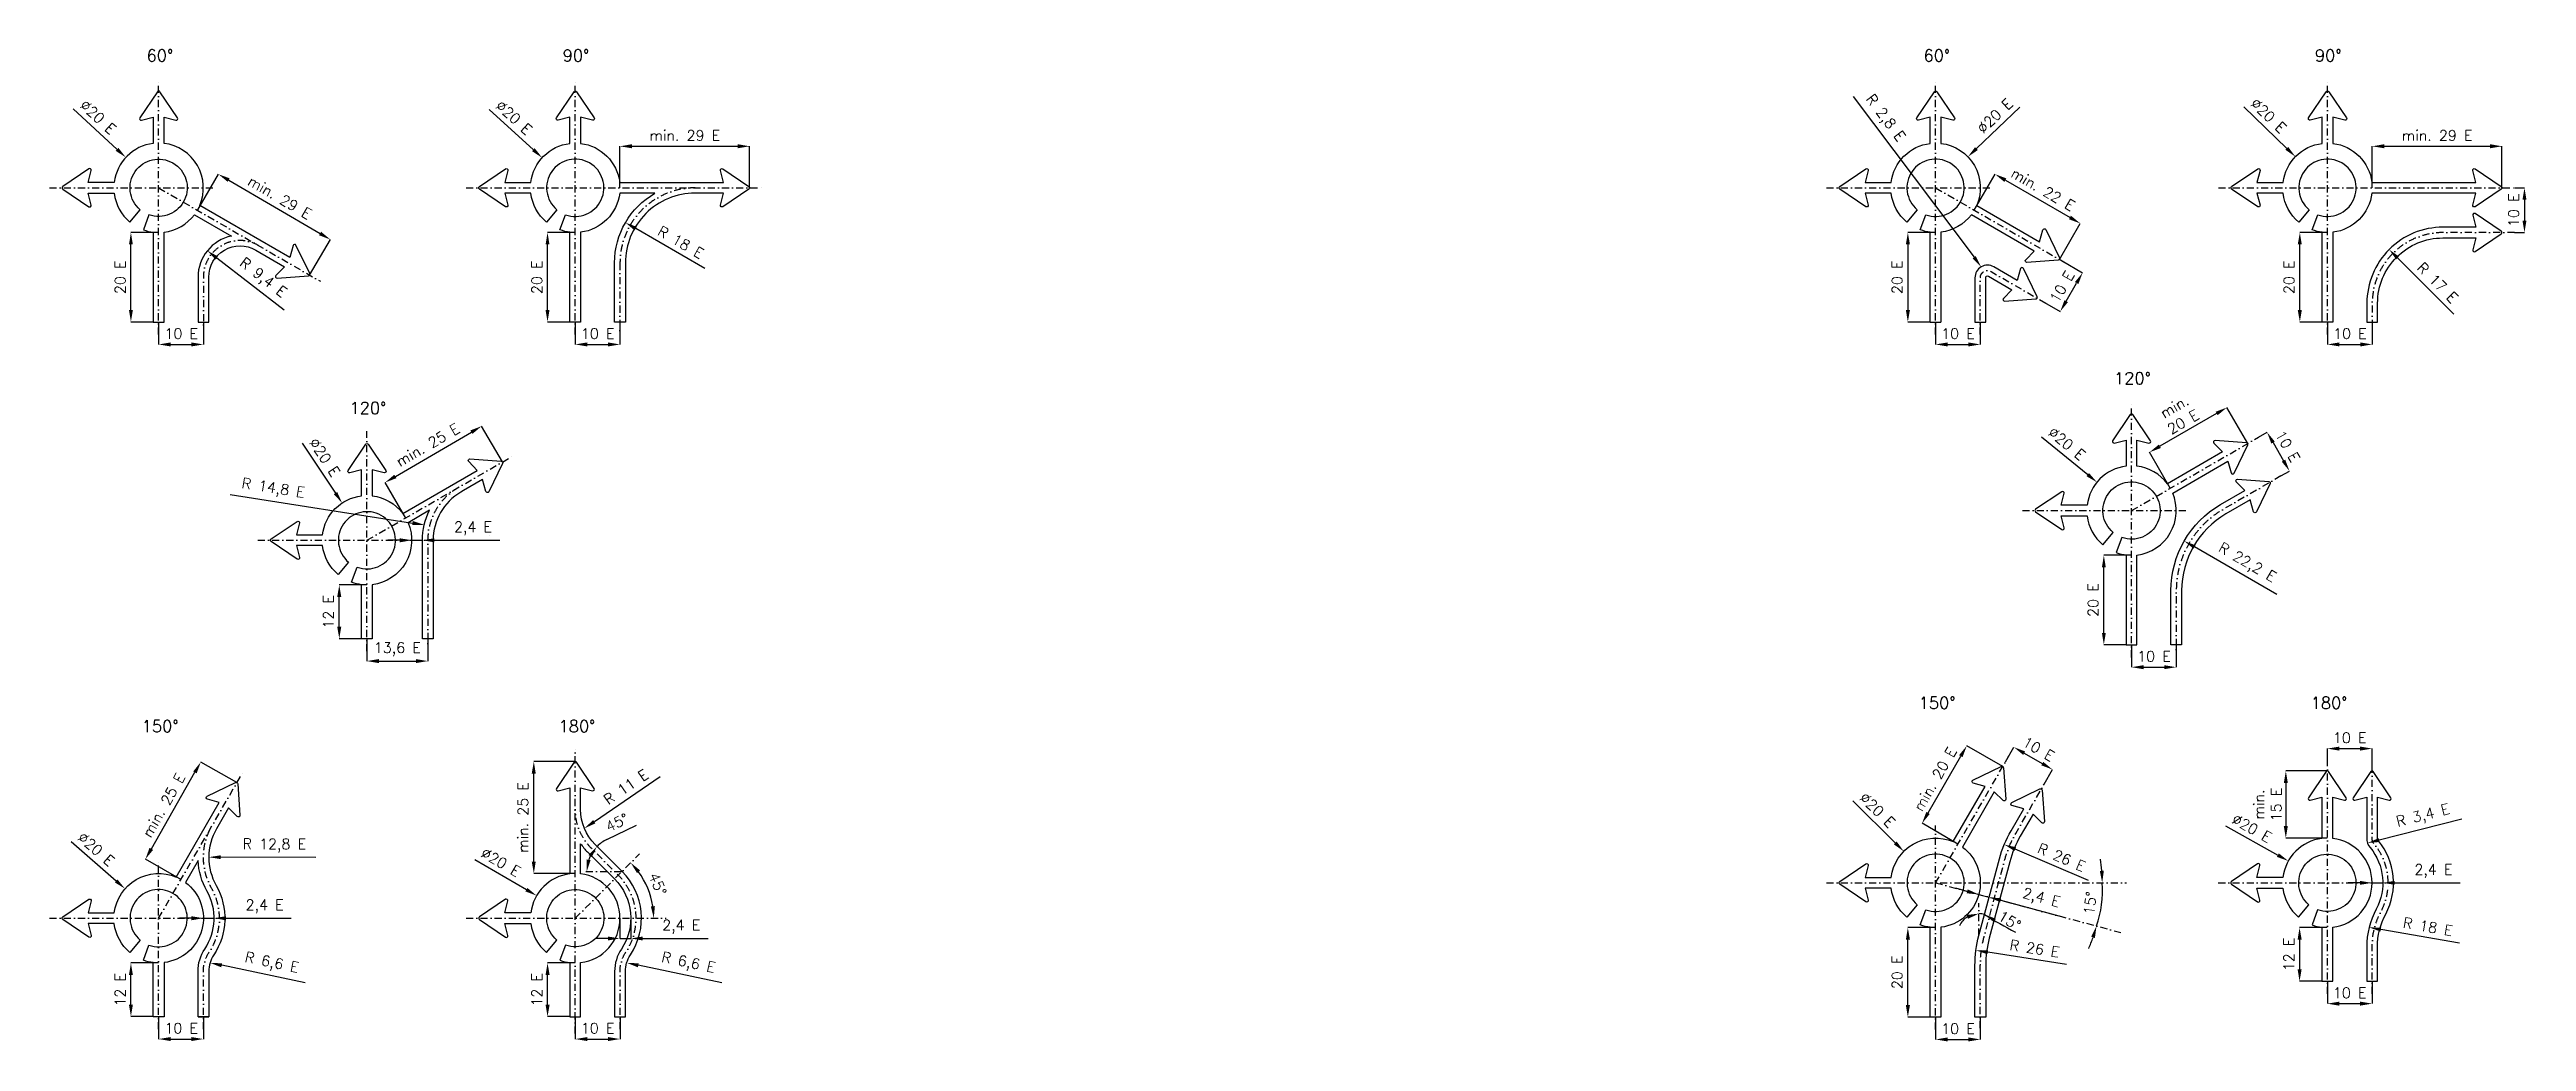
# Model space of a CAD drawing. Header units: millimetres. Extents: x 299 to 41091, y -5240 to 1615.
# Drawn here: x 299 to 16916, y -5240 to 1410 of the extents above; entities that cross this region are included whole.
import ezdxf

# ---------------------------------------------------------------- set-up
doc = ezdxf.new("R2010")
doc.units = ezdxf.units.MM
doc.header["$LTSCALE"] = 5
doc.linetypes.add('ČERCHOVANÁ', pattern=[25.4, 12.7, -6.35, 0, -6.35])
doc.layers.add('Kóty', color=2, linetype='Continuous')
doc.layers.add('Značka', color=7, linetype='Continuous')
doc.styles.get("Standard").update_dxf_attribs({"font": 'romand.shx', "height": 70})
doc.dimstyles.get("Standard").update_dxf_attribs({"dimtxt": 70, "dimasz": 80, "dimexe": 0.18, "dimexo": 0.0625, "dimgap": 37.5, "dimtad": 1, "dimdec": 0, "dimzin": 0, "dimdsep": 46, "dimtxsty": 'Standard', "dimcen": 0.09, "dimadec": 0, "dimazin": 0, "dimtfac": 1, "dimtdec": 0, "dimtofl": 0, "dimtmove": 0, "dimatfit": 3, "dimfxl": 1, "dimtolj": 1, "dimtzin": 0, "dimarcsym": 0})

msp = doc.modelspace()

# ---------------------------------------------------------------- texts
at = {"layer": 'Kóty', "char_height": 70, "attachment_point": 5}
for s, insert, rotation in [('\\A1;∅20 E', (624.4, 957.5), 317.2439), ('\\A1;∅20 E', (3415.3, 953.8), 317.75844), ('\\A1;∅20 E', (13350.1, 964.9), 43.81897), ('\\A1;∅20 E', (15186, 966.7), 315.92743), ('\\A1;10 E', (16830.4, 332.7), 90), ('\\A1;R 9,4 E', (1727.3, -124.9), 322.21317), ('\\A1;10 E', (13800.7, -180.3), 59.99598), ('\\A1;min.\\P20 E', (14584.2, -1035.8), 30), ('\\A1;∅20 E', (13832.7, -1231.8), 320.68285), ('\\A1;10 E', (15314.2, -1249.9), 300), ('\\A1;∅20 E', (2144.5, -1323.4), 303.68862), ('\\A1;min. 20 E', (12948.7, -3481.9), 60), ('\\A1;10 E', (13643.5, -3279.7), 330), ('\\A1;∅20 E', (12561.8, -3688.9), 315.33704), ('\\A1;∅20 E', (15073.9, -3810.5), 330.78), ('\\A1;∅20 E', (612.2, -3950.4), 318.75131), ('\\A1;∅20 E', (3326.7, -4038.5), 329.71516), ('\\A1;15°', (13448.3, -4430), 328.48021)]:
    msp.add_mtext(s, dxfattribs=dict(at, insert=insert, rotation=rotation))
for s, insert in [('\\A1;10 E', (1182.7, -494.7)), ('\\A1;10 E', (3976.5, -494.7)), ('\\A1;10 E', (13102.4, -494.7)), ('\\A1;10 E', (15731.7, -494.7)), ('\\A1;13,6 E', (2632.3, -2611)), ('\\A1;10 E', (14417.1, -2658.7)), ('\\A1;10 E', (15730.4, -3204.4)), ('\\A1;10 E', (15730.4, -4914.4)), ('\\A1;10 E', (1182.5, -5151.7)), ('\\A1;10 E', (3976.2, -5151.7)), ('\\A1;10 E', (13102.4, -5154.4))]:
    msp.add_mtext(s, dxfattribs=dict(at, insert=insert))
at = {"layer": 'Kóty', "insert": (15179.5, -3651.9), "char_height": 70, "width": 390.759, "attachment_point": 5, "rotation": 90}
msp.add_mtext('\\A1;min.\\P15 E', dxfattribs=at)
at = {"layer": 'Značka', "color": 7, "char_height": 80, "attachment_point": 1}
for s, width, insert in [('\\pi47.40524;{\\C256;60°}', 258.62, (902.3, 1409.4)), ('\\pi45.50048;{\\C256;90°}', 258.62, (3696, 1409.4)), ('\\pi47.40524;{\\C256;60°}', 258.62, (12823.7, 1409.4)), ('\\pi45.50048;{\\C256;90°}', 258.62, (15451.5, 1409.4)), ('\\pi13.11952;{\\C256;120°}', 258.62, (14136.3, -754.5)), ('\\pi13.11952;{\\C256;120°}', 258.62, (2297.7, -953.5)), ('\\pi33.66745;{\\C256;150°}', 299.716, (12804.9, -2930.3)), ('\\pi24.42484;{\\C256;180°}', 281.231, (15443.7, -2930.3)), ('\\pi33.66745;{\\C256;150°}', 299.716, (883.7, -3086.1)), ('\\pi24.42484;{\\C256;180°}', 281.231, (3689.5, -3086.1))]:
    msp.add_mtext_dynamic_manual_height_columns(s, width=width, gutter_width=100, heights=[0], dxfattribs=dict(at, insert=insert))

# ---------------------------------------------------------------- blocks, each defined once
blk = doc.blocks.new('*D0')
at = {"layer": 'Defpoints', "color": 0, "transparency": 16777216}
for p in [(845, 183), (1031, 183), (995, -417)]:
    blk.add_point(p, dxfattribs=at)
at = {"layer": 'Kóty', "color": 0, "lineweight": -2, "transparency": 16777216}
for p, q in [((1031, 183), (845, 183)), ((845, -337), (845, 103)), ((995, -417), (845, -417))]:
    blk.add_line(p, q, dxfattribs=at)
at = {"layer": 'Kóty', "color": 0, "transparency": 16777216}
for points in [[(832, 103), (858, 103), (845, 183)], [(832, -337), (858, -337), (845, -417)]]:
    blk.add_solid(points, dxfattribs=at)
at = {"layer": 'Kóty', "color": 0, "transparency": 16777216, "insert": (773, -117), "char_height": 70, "attachment_point": 5, "rotation": 90}
blk.add_mtext('\\A1;20 E', dxfattribs=at)
blk = doc.blocks.new('*D1')
at = {"layer": 'Defpoints', "color": 0, "transparency": 16777216}
for p in [(1293, 336), (2183, 136), (2044, -102)]:
    blk.add_point(p, dxfattribs=at)
at = {"layer": 'Kóty', "color": 0, "lineweight": -2, "transparency": 16777216}
for p, q in [((1293, 336), (1432, 575)), ((1501, 534), (2114, 176)), ((2044, -102), (2183, 136))]:
    blk.add_line(p, q, dxfattribs=at)
at = {"layer": 'Kóty', "color": 0, "transparency": 16777216}
for points in [[(1508, 546), (1494, 523), (1432, 574)], [(2121, 188), (2107, 165), (2183, 136)]]:
    blk.add_solid(points, dxfattribs=at)
at = {"layer": 'Kóty', "color": 0, "transparency": 16777216, "insert": (1844, 418), "char_height": 70, "attachment_point": 5, "rotation": 329.7489}
blk.add_mtext('\\A1;min. 29 E', dxfattribs=at)
blk = doc.blocks.new('*D2')
at = {"layer": 'Defpoints', "color": 0, "transparency": 16777216}
for p in [(3640, 183), (3826, 183), (3790, -417)]:
    blk.add_point(p, dxfattribs=at)
at = {"layer": 'Kóty', "color": 0, "lineweight": -2, "transparency": 16777216}
for p, q in [((3826, 183), (3640, 183)), ((3640, -337), (3640, 103)), ((3790, -417), (3640, -417))]:
    blk.add_line(p, q, dxfattribs=at)
at = {"layer": 'Kóty', "color": 0, "transparency": 16777216}
for points in [[(3627, 103), (3653, 103), (3640, 183)], [(3627, -337), (3653, -337), (3640, -417)]]:
    blk.add_solid(points, dxfattribs=at)
at = {"layer": 'Kóty', "color": 0, "transparency": 16777216, "insert": (3568, -117), "char_height": 70, "attachment_point": 5, "rotation": 90}
blk.add_mtext('\\A1;20 E', dxfattribs=at)
blk = doc.blocks.new('*D3')
at = {"layer": 'Defpoints', "color": 0, "transparency": 16777216}
for p in [(4996, 761), (4126, 483), (4996, 483)]:
    blk.add_point(p, dxfattribs=at)
at = {"layer": 'Kóty', "color": 0, "lineweight": -2, "transparency": 16777216}
for p, q in [((4126, 483), (4126, 762)), ((4206, 761), (4916, 761)), ((4996, 483), (4996, 762))]:
    blk.add_line(p, q, dxfattribs=at)
at = {"layer": 'Kóty', "color": 0, "transparency": 16777216}
for points in [[(4206, 775), (4206, 748), (4126, 761)], [(4916, 775), (4916, 748), (4996, 761)]]:
    blk.add_solid(points, dxfattribs=at)
at = {"layer": 'Kóty', "color": 0, "transparency": 16777216, "insert": (4561, 834), "char_height": 70, "attachment_point": 5}
blk.add_mtext('\\A1;min. 29 E', dxfattribs=at)
blk = doc.blocks.new('*D4')
at = {"layer": 'Defpoints', "color": 0, "transparency": 16777216}
for p in [(2243, -2180), (2429, -2180), (2393, -2540)]:
    blk.add_point(p, dxfattribs=at)
at = {"layer": 'Kóty', "color": 0, "lineweight": -2, "transparency": 16777216}
for p, q in [((2428, -2180), (2242, -2180)), ((2243, -2460), (2243, -2260)), ((2392, -2540), (2242, -2540))]:
    blk.add_line(p, q, dxfattribs=at)
at = {"layer": 'Kóty', "color": 0, "transparency": 16777216}
for points in [[(2229, -2260), (2256, -2260), (2243, -2180)], [(2229, -2460), (2256, -2460), (2243, -2540)]]:
    blk.add_solid(points, dxfattribs=at)
at = {"layer": 'Kóty', "color": 0, "transparency": 16777216, "insert": (2170, -2360), "char_height": 70, "attachment_point": 5, "rotation": 90}
blk.add_mtext('\\A1;12 E', dxfattribs=at)
blk = doc.blocks.new('*D5')
at = {"layer": 'Defpoints', "color": 0, "transparency": 16777216}
for p in [(3198, -1115), (3338, -1355), (2690, -1733)]:
    blk.add_point(p, dxfattribs=at)
at = {"layer": 'Kóty', "color": 0, "lineweight": -2, "transparency": 16777216}
for p, q in [((2619, -1452), (3129, -1155)), ((3338, -1355), (3198, -1115)), ((2690, -1733), (2550, -1493))]:
    blk.add_line(p, q, dxfattribs=at)
at = {"layer": 'Kóty', "color": 0, "transparency": 16777216}
for points in [[(3122, -1144), (3136, -1167), (3198, -1115)], [(2612, -1441), (2626, -1464), (2550, -1493)]]:
    blk.add_solid(points, dxfattribs=at)
at = {"layer": 'Kóty', "color": 0, "transparency": 16777216, "insert": (2837, -1241), "char_height": 70, "attachment_point": 5, "rotation": 30.2263}
blk.add_mtext('\\A1;min. 25 E', dxfattribs=at)
blk = doc.blocks.new('*D6')
at = {"layer": 'Defpoints', "color": 0, "transparency": 16777216}
for p in [(845, -4714), (1031, -4714), (995, -5074)]:
    blk.add_point(p, dxfattribs=at)
at = {"layer": 'Kóty', "color": 0, "lineweight": -2, "transparency": 16777216}
for p, q in [((1031, -4714), (845, -4714)), ((845, -4994), (845, -4794)), ((995, -5074), (845, -5074))]:
    blk.add_line(p, q, dxfattribs=at)
at = {"layer": 'Kóty', "color": 0, "transparency": 16777216}
for points in [[(832, -4794), (858, -4794), (845, -4714)], [(832, -4994), (858, -4994), (845, -5074)]]:
    blk.add_solid(points, dxfattribs=at)
at = {"layer": 'Kóty', "color": 0, "transparency": 16777216, "insert": (773, -4894), "char_height": 70, "attachment_point": 5, "rotation": 90}
blk.add_mtext('\\A1;12 E', dxfattribs=at)
blk = doc.blocks.new('*D7')
at = {"layer": 'Defpoints', "color": 0, "transparency": 16777216}
for p in [(1376, -4713), (1569, -4754)]:
    blk.add_point(p, dxfattribs=at)
at = {"layer": 'Kóty', "color": 0, "lineweight": -2, "transparency": 16777216}
blk.add_line((2014, -4847), (1454, -4730), dxfattribs=at)
at = {"layer": 'Kóty', "color": 0, "transparency": 16777216}
blk.add_solid([(1457, -4717), (1451, -4743), (1376, -4713)], dxfattribs=at)
at = {"layer": 'Kóty', "color": 0, "transparency": 16777216, "insert": (1789, -4719), "char_height": 70, "attachment_point": 5, "rotation": 348.1838}
blk.add_mtext('\\A1;R 6,6 E', dxfattribs=at)
blk = doc.blocks.new('*D8')
at = {"layer": 'Defpoints', "color": 0, "transparency": 16777216}
for p in [(1314, -3367), (1556, -3505), (1185, -4156)]:
    blk.add_point(p, dxfattribs=at)
at = {"layer": 'Kóty', "color": 0, "lineweight": -2, "transparency": 16777216}
for p, q in [((982, -3949), (1274, -3436)), ((1556, -3505), (1314, -3367)), ((1185, -4156), (942, -4018))]:
    blk.add_line(p, q, dxfattribs=at)
at = {"layer": 'Kóty', "color": 0, "transparency": 16777216}
for points in [[(1263, -3430), (1286, -3443), (1314, -3367)], [(970, -3942), (994, -3956), (942, -4018)]]:
    blk.add_solid(points, dxfattribs=at)
at = {"layer": 'Kóty', "color": 0, "transparency": 16777216, "insert": (1065, -3657), "char_height": 70, "attachment_point": 5, "rotation": 60.3167}
blk.add_mtext('\\A1;min. 25 E', dxfattribs=at)
blk = doc.blocks.new('*D9')
at = {"layer": 'Defpoints', "color": 0, "transparency": 16777216}
for p in [(3640, -4714), (3826, -4714), (3790, -5074)]:
    blk.add_point(p, dxfattribs=at)
at = {"layer": 'Kóty', "color": 0, "lineweight": -2, "transparency": 16777216}
for p, q in [((3826, -4714), (3640, -4714)), ((3640, -4994), (3640, -4794)), ((3790, -5074), (3640, -5074))]:
    blk.add_line(p, q, dxfattribs=at)
at = {"layer": 'Kóty', "color": 0, "transparency": 16777216}
for points in [[(3627, -4794), (3654, -4794), (3640, -4714)], [(3627, -4994), (3654, -4994), (3640, -5074)]]:
    blk.add_solid(points, dxfattribs=at)
at = {"layer": 'Kóty', "color": 0, "transparency": 16777216, "insert": (3568, -4894), "char_height": 70, "attachment_point": 5, "rotation": 90}
blk.add_mtext('\\A1;12 E', dxfattribs=at)
blk = doc.blocks.new('*D10')
at = {"layer": 'Defpoints', "color": 0, "transparency": 16777216}
for p in [(3548, -3364), (3826, -3364), (3826, -4114)]:
    blk.add_point(p, dxfattribs=at)
at = {"layer": 'Kóty', "color": 0, "lineweight": -2, "transparency": 16777216}
for p, q in [((3826, -3364), (3547, -3364)), ((3548, -4034), (3548, -3444)), ((3826, -4114), (3547, -4114))]:
    blk.add_line(p, q, dxfattribs=at)
at = {"layer": 'Kóty', "color": 0, "transparency": 16777216}
for points in [[(3534, -3444), (3561, -3444), (3548, -3364)], [(3534, -4034), (3561, -4034), (3548, -4114)]]:
    blk.add_solid(points, dxfattribs=at)
at = {"layer": 'Kóty', "color": 0, "transparency": 16777216, "insert": (3475, -3739), "char_height": 70, "attachment_point": 5, "rotation": 90}
blk.add_mtext('\\A1;min. 25 E', dxfattribs=at)
blk = doc.blocks.new('*D24')
at = {"layer": 'Defpoints', "color": 0, "transparency": 16777216}
for p in [(4258, -3982), (4335, -4278), (3094, -4414), (3826, -4414), (4437, -4414)]:
    blk.add_point(p, dxfattribs=at)
at = {"layer": 'Kóty', "color": 0, "lineweight": -2, "transparency": 16777216}
blk.add_arc((3826, -4414), 526, 8.7157, 36.2843, dxfattribs=at)
at = {"layer": 'Kóty', "color": 0, "transparency": 16777216}
for points in [[(4240, -4111), (4261, -4094), (4198, -4042)], [(4360, -4333), (4333, -4335), (4353, -4414)]]:
    blk.add_solid(points, dxfattribs=at)
at = {"layer": 'Kóty', "color": 0, "transparency": 16777216, "insert": (4379, -4185), "char_height": 70, "attachment_point": 5, "rotation": 292.5}
blk.add_mtext('\\A1;45°', dxfattribs=at)
blk = doc.blocks.new('*D34')
at = {"layer": 'Defpoints', "color": 0, "transparency": 16777216}
for p in [(1331, -4414), (1403, -4414), (1403, -4414)]:
    blk.add_point(p, dxfattribs=at)
at = {"layer": 'Kóty', "color": 0, "lineweight": -2, "transparency": 16777216}
for p, q in [((1251, -4414), (1171, -4414)), ((1331, -4414), (1331, -4414)), ((1403, -4414), (1403, -4414)), ((1483, -4414), (1921, -4414))]:
    blk.add_line(p, q, dxfattribs=at)
at = {"layer": 'Kóty', "color": 0, "transparency": 16777216}
for points in [[(1251, -4401), (1251, -4428), (1331, -4414)], [(1483, -4401), (1483, -4428), (1403, -4414)]]:
    blk.add_solid(points, dxfattribs=at)
at = {"layer": 'Kóty', "color": 0, "transparency": 16777216, "insert": (1742, -4335), "char_height": 70, "attachment_point": 5}
blk.add_mtext('\\A1;2,4 E', dxfattribs=at)
blk = doc.blocks.new('*D35')
at = {"layer": 'Defpoints', "color": 0, "transparency": 16777216}
for p in [(2729, -1880), (2801, -1880), (2801, -1880)]:
    blk.add_point(p, dxfattribs=at)
at = {"layer": 'Kóty', "color": 0, "lineweight": -2, "transparency": 16777216}
for p, q in [((2649, -1880), (2569, -1880)), ((2729, -1880), (2729, -1880)), ((2801, -1880), (2801, -1880)), ((2881, -1880), (3319, -1880))]:
    blk.add_line(p, q, dxfattribs=at)
at = {"layer": 'Kóty', "color": 0, "transparency": 16777216}
for points in [[(2649, -1867), (2649, -1894), (2729, -1880)], [(2881, -1867), (2881, -1894), (2801, -1880)]]:
    blk.add_solid(points, dxfattribs=at)
at = {"layer": 'Kóty', "color": 0, "transparency": 16777216, "insert": (3140, -1801), "char_height": 70, "attachment_point": 5}
blk.add_mtext('\\A1;2,4 E', dxfattribs=at)
blk = doc.blocks.new('*D36')
at = {"layer": 'Defpoints', "color": 0, "transparency": 16777216}
for p in [(3950, -3910), (3897, -4101), (3911, -4039), (4140, -4100), (4140, -4100)]:
    blk.add_point(p, dxfattribs=at)
at = {"layer": 'Kóty', "color": 0, "lineweight": -2, "transparency": 16777216}
blk.add_line((4038, -3886), (4237, -3790), dxfattribs=at)
for start, end in [(115.6068, 135), (154.3932, 160.8467)]:
    blk.add_arc((4140, -4100), 237, start, end, dxfattribs=at)
at = {"layer": 'Kóty', "color": 0, "transparency": 16777216}
for points in [[(3915, -3990), (3937, -4005), (3972, -3932)], [(3929, -4025), (3903, -4020), (3903, -4101)]]:
    blk.add_solid(points, dxfattribs=at)
at = {"layer": 'Kóty', "color": 0, "transparency": 16777216, "insert": (4106, -3773), "char_height": 70, "attachment_point": 5, "rotation": 25.6068}
blk.add_mtext('\\A1;45°', dxfattribs=at)
blk = doc.blocks.new('*D37')
at = {"layer": 'Defpoints', "color": 0, "transparency": 16777216}
for p in [(4126, -4414), (4198, -4414), (4198, -4550)]:
    blk.add_point(p, dxfattribs=at)
at = {"layer": 'Kóty', "color": 0, "lineweight": -2, "transparency": 16777216}
for p, q in [((4126, -4414), (4126, -4550)), ((4198, -4414), (4198, -4550)), ((4046, -4550), (3966, -4550)), ((4278, -4550), (4717, -4550))]:
    blk.add_line(p, q, dxfattribs=at)
at = {"layer": 'Kóty', "color": 0, "transparency": 16777216}
for points in [[(4046, -4537), (4046, -4563), (4126, -4550)], [(4278, -4537), (4278, -4563), (4198, -4550)]]:
    blk.add_solid(points, dxfattribs=at)
at = {"layer": 'Kóty', "color": 0, "transparency": 16777216, "insert": (4537, -4471), "char_height": 70, "attachment_point": 5}
blk.add_mtext('\\A1;2,4 E', dxfattribs=at)
blk = doc.blocks.new('*D50')
at = {"layer": 'Defpoints', "color": 0, "transparency": 16777216}
for p in [(2813, -1777), (3251, -1845)]:
    blk.add_point(p, dxfattribs=at)
at = {"layer": 'Kóty', "color": 0, "lineweight": -2, "transparency": 16777216}
for p, q in [((1511, -1574), (2734, -1765)), ((3251, -1845), (3251, -1845)), ((3251, -1845), (3251, -1845))]:
    blk.add_line(p, q, dxfattribs=at)
at = {"layer": 'Kóty', "color": 0, "transparency": 16777216}
blk.add_solid([(2736, -1751), (2732, -1778), (2813, -1777)], dxfattribs=at)
at = {"layer": 'Kóty', "color": 0, "transparency": 16777216, "insert": (1799, -1538), "char_height": 70, "attachment_point": 5, "rotation": 351.1253}
blk.add_mtext('\\A1;R 14,8 E', dxfattribs=at)
blk = doc.blocks.new('*D57')
at = {"layer": 'Defpoints', "color": 0, "transparency": 16777216}
for p in [(4163, 249), (4630, -21)]:
    blk.add_point(p, dxfattribs=at)
at = {"layer": 'Kóty', "color": 0, "lineweight": -2, "transparency": 16777216}
blk.add_line((4695, -59), (4232, 209), dxfattribs=at)
at = {"layer": 'Kóty', "color": 0, "transparency": 16777216}
blk.add_solid([(4239, 221), (4225, 197), (4163, 249)], dxfattribs=at)
at = {"layer": 'Kóty', "color": 0, "transparency": 16777216, "insert": (4534, 118), "char_height": 70, "attachment_point": 5, "rotation": 329.9632}
blk.add_mtext('\\A1;R 18 E', dxfattribs=at)
blk = doc.blocks.new('*D58')
at = {"layer": 'Defpoints', "color": 0, "transparency": 16777216}
for p in [(1368, -4005), (1752, -4006)]:
    blk.add_point(p, dxfattribs=at)
at = {"layer": 'Kóty', "color": 0, "lineweight": -2, "transparency": 16777216}
blk.add_line((2086, -4008), (1448, -4005), dxfattribs=at)
at = {"layer": 'Kóty', "color": 0, "transparency": 16777216}
blk.add_solid([(1448, -3992), (1448, -4018), (1368, -4005)], dxfattribs=at)
at = {"layer": 'Kóty', "color": 0, "transparency": 16777216, "insert": (1807, -3927), "char_height": 70, "attachment_point": 5, "rotation": 359.7597}
blk.add_mtext('\\A1;R 12,8 E', dxfattribs=at)
blk = doc.blocks.new('*D59')
at = {"layer": 'Defpoints', "color": 0, "transparency": 16777216}
for p in [(4171, -4713), (4365, -4754)]:
    blk.add_point(p, dxfattribs=at)
at = {"layer": 'Kóty', "color": 0, "lineweight": -2, "transparency": 16777216}
blk.add_line((4809, -4847), (4249, -4730), dxfattribs=at)
at = {"layer": 'Kóty', "color": 0, "transparency": 16777216}
blk.add_solid([(4252, -4717), (4246, -4743), (4171, -4713)], dxfattribs=at)
at = {"layer": 'Kóty', "color": 0, "transparency": 16777216, "insert": (4584, -4719), "char_height": 70, "attachment_point": 5, "rotation": 348.1838}
blk.add_mtext('\\A1;R 6,6 E', dxfattribs=at)
blk = doc.blocks.new('*D60')
at = {"layer": 'Defpoints', "color": 0, "transparency": 16777216}
for p in [(4160, -3627), (3887, -3812)]:
    blk.add_point(p, dxfattribs=at)
at = {"layer": 'Kóty', "color": 0, "lineweight": -2, "transparency": 16777216}
blk.add_line((4396, -3467), (3954, -3767), dxfattribs=at)
at = {"layer": 'Kóty', "color": 0, "transparency": 16777216}
blk.add_solid([(3946, -3756), (3961, -3778), (3887, -3812)], dxfattribs=at)
at = {"layer": 'Kóty', "color": 0, "transparency": 16777216, "insert": (4167, -3534), "char_height": 70, "attachment_point": 5, "rotation": 34.147}
blk.add_mtext('\\A1;R 11 E', dxfattribs=at)
blk = doc.blocks.new('*D11')
at = {"layer": 'Defpoints', "color": 0, "transparency": 16777216}
for p in [(12952, 183), (12766, -417), (12916, -417)]:
    blk.add_point(p, dxfattribs=at)
at = {"layer": 'Kóty', "color": 0, "lineweight": -2, "transparency": 16777216}
for p, q in [((12952, 183), (12766, 183)), ((12766, 103), (12766, -337)), ((12916, -417), (12766, -417))]:
    blk.add_line(p, q, dxfattribs=at)
at = {"layer": 'Kóty', "color": 0, "transparency": 16777216}
for points in [[(12753, 103), (12780, 103), (12766, 183)], [(12753, -337), (12780, -337), (12766, -417)]]:
    blk.add_solid(points, dxfattribs=at)
at = {"layer": 'Kóty', "color": 0, "transparency": 16777216, "insert": (12694, -117), "char_height": 70, "attachment_point": 5, "rotation": 90}
blk.add_mtext('\\A1;20 E', dxfattribs=at)
blk = doc.blocks.new('*D12')
at = {"layer": 'Defpoints', "color": 0, "transparency": 16777216}
for p in [(15396, 183), (15582, 183), (15546, -417)]:
    blk.add_point(p, dxfattribs=at)
at = {"layer": 'Kóty', "color": 0, "lineweight": -2, "transparency": 16777216}
for p, q in [((15582, 183), (15395, 183)), ((15396, -337), (15396, 103)), ((15546, -417), (15395, -417))]:
    blk.add_line(p, q, dxfattribs=at)
at = {"layer": 'Kóty', "color": 0, "transparency": 16777216}
for points in [[(15382, 103), (15409, 103), (15396, 183)], [(15382, -337), (15409, -337), (15396, -417)]]:
    blk.add_solid(points, dxfattribs=at)
at = {"layer": 'Kóty', "color": 0, "transparency": 16777216, "insert": (15323, -117), "char_height": 70, "attachment_point": 5, "rotation": 90}
blk.add_mtext('\\A1;20 E', dxfattribs=at)
blk = doc.blocks.new('*D13')
at = {"layer": 'Defpoints', "color": 0, "transparency": 16777216}
for p in [(14081, -1981), (14267, -1981), (14231, -2581)]:
    blk.add_point(p, dxfattribs=at)
at = {"layer": 'Kóty', "color": 0, "lineweight": -2, "transparency": 16777216}
for p, q in [((14267, -1981), (14081, -1981)), ((14081, -2501), (14081, -2061)), ((14231, -2581), (14081, -2581))]:
    blk.add_line(p, q, dxfattribs=at)
at = {"layer": 'Kóty', "color": 0, "transparency": 16777216}
for points in [[(14068, -2061), (14094, -2061), (14081, -1981)], [(14068, -2501), (14094, -2501), (14081, -2581)]]:
    blk.add_solid(points, dxfattribs=at)
at = {"layer": 'Kóty', "color": 0, "transparency": 16777216, "insert": (14009, -2281), "char_height": 70, "attachment_point": 5, "rotation": 90}
blk.add_mtext('\\A1;20 E', dxfattribs=at)
blk = doc.blocks.new('*D14')
at = {"layer": 'Defpoints', "color": 0, "transparency": 16777216}
for p in [(13212, 333), (13923, 244), (13784, 3)]:
    blk.add_point(p, dxfattribs=at)
at = {"layer": 'Kóty', "color": 0, "lineweight": -2, "transparency": 16777216}
for p, q in [((13212, 333), (13352, 574)), ((13421, 534), (13854, 284)), ((13784, 3), (13923, 244))]:
    blk.add_line(p, q, dxfattribs=at)
at = {"layer": 'Kóty', "color": 0, "transparency": 16777216}
for points in [[(13427, 546), (13414, 522), (13351, 574)], [(13860, 296), (13847, 272), (13923, 244)]]:
    blk.add_solid(points, dxfattribs=at)
at = {"layer": 'Kóty', "color": 0, "transparency": 16777216, "insert": (13673, 472), "char_height": 70, "attachment_point": 5, "rotation": 330}
blk.add_mtext('\\A1;min. 22 E', dxfattribs=at)
blk = doc.blocks.new('*D15')
at = {"layer": 'Defpoints', "color": 0, "transparency": 16777216}
for p in [(16752, 761), (15882, 483), (16752, 483)]:
    blk.add_point(p, dxfattribs=at)
at = {"layer": 'Kóty', "color": 0, "lineweight": -2, "transparency": 16777216}
for p, q in [((15882, 483), (15882, 762)), ((15962, 761), (16672, 761)), ((16752, 483), (16752, 762))]:
    blk.add_line(p, q, dxfattribs=at)
at = {"layer": 'Kóty', "color": 0, "transparency": 16777216}
for points in [[(15962, 775), (15962, 748), (15882, 761)], [(16672, 775), (16672, 748), (16752, 761)]]:
    blk.add_solid(points, dxfattribs=at)
at = {"layer": 'Kóty', "color": 0, "transparency": 16777216, "insert": (16317, 834), "char_height": 70, "attachment_point": 5}
blk.add_mtext('\\A1;min. 29 E', dxfattribs=at)
blk = doc.blocks.new('*D16')
at = {"layer": 'Defpoints', "color": 0, "transparency": 16777216}
for p in [(15580, -4477), (15394, -4837), (15544, -4837)]:
    blk.add_point(p, dxfattribs=at)
at = {"layer": 'Kóty', "color": 0, "lineweight": -2, "transparency": 16777216}
for p, q in [((15580, -4477), (15394, -4477)), ((15394, -4557), (15394, -4757)), ((15544, -4837), (15394, -4837))]:
    blk.add_line(p, q, dxfattribs=at)
at = {"layer": 'Kóty', "color": 0, "transparency": 16777216}
for points in [[(15381, -4557), (15408, -4557), (15394, -4477)], [(15381, -4757), (15408, -4757), (15394, -4837)]]:
    blk.add_solid(points, dxfattribs=at)
at = {"layer": 'Kóty', "color": 0, "transparency": 16777216, "insert": (15322, -4657), "char_height": 70, "attachment_point": 5, "rotation": 90}
blk.add_mtext('\\A1;12 E', dxfattribs=at)
blk = doc.blocks.new('*D17')
at = {"layer": 'Defpoints', "color": 0, "transparency": 16777216}
for p in [(15850, -3910), (15949, -3885)]:
    blk.add_point(p, dxfattribs=at)
at = {"layer": 'Kóty', "color": 0, "lineweight": -2, "transparency": 16777216}
blk.add_line((16482, -3750), (15928, -3890), dxfattribs=at)
at = {"layer": 'Kóty', "color": 0, "transparency": 16777216}
blk.add_solid([(15925, -3877), (15931, -3903), (15850, -3910)], dxfattribs=at)
at = {"layer": 'Kóty', "color": 0, "transparency": 16777216, "insert": (16224, -3733), "char_height": 70, "attachment_point": 5, "rotation": 14.2459}
blk.add_mtext('\\A1;R 3,4 E', dxfattribs=at)
blk = doc.blocks.new('*D18')
at = {"layer": 'Defpoints', "color": 0, "transparency": 16777216}
for p in [(12766, -4477), (12952, -4477), (12916, -5077)]:
    blk.add_point(p, dxfattribs=at)
at = {"layer": 'Kóty', "color": 0, "lineweight": -2, "transparency": 16777216}
for p, q in [((12952, -4477), (12766, -4477)), ((12766, -4997), (12766, -4557)), ((12916, -5077), (12766, -5077))]:
    blk.add_line(p, q, dxfattribs=at)
at = {"layer": 'Kóty', "color": 0, "transparency": 16777216}
for points in [[(12753, -4557), (12780, -4557), (12766, -4477)], [(12753, -4997), (12780, -4997), (12766, -5077)]]:
    blk.add_solid(points, dxfattribs=at)
at = {"layer": 'Kóty', "color": 0, "transparency": 16777216, "insert": (12694, -4777), "char_height": 70, "attachment_point": 5, "rotation": 90}
blk.add_mtext('\\A1;20 E', dxfattribs=at)
blk = doc.blocks.new('*D26')
at = {"layer": 'Defpoints', "color": 0, "transparency": 16777216}
for p in [(13413, -3920), (14130, -4226)]:
    blk.add_point(p, dxfattribs=at)
at = {"layer": 'Kóty', "color": 0, "lineweight": -2, "transparency": 16777216}
blk.add_line((13979, -4162), (13487, -3951), dxfattribs=at)
at = {"layer": 'Kóty', "color": 0, "transparency": 16777216}
blk.add_solid([(13492, -3939), (13482, -3964), (13413, -3920)], dxfattribs=at)
at = {"layer": 'Kóty', "color": 0, "transparency": 16777216, "insert": (13798, -4006), "char_height": 70, "attachment_point": 5, "rotation": 336.8599}
blk.add_mtext('\\A1;R 26 E', dxfattribs=at)
blk = doc.blocks.new('*D27')
at = {"layer": 'Defpoints', "color": 0, "transparency": 16777216}
for p in [(13223, -4630), (13994, -4749)]:
    blk.add_point(p, dxfattribs=at)
at = {"layer": 'Kóty', "color": 0, "lineweight": -2, "transparency": 16777216}
blk.add_line((13831, -4724), (13302, -4642), dxfattribs=at)
at = {"layer": 'Kóty', "color": 0, "transparency": 16777216}
blk.add_solid([(13304, -4629), (13300, -4655), (13223, -4630)], dxfattribs=at)
at = {"layer": 'Kóty', "color": 0, "transparency": 16777216, "insert": (13617, -4617), "char_height": 70, "attachment_point": 5, "rotation": 351.2006}
blk.add_mtext('\\A1;R 26 E', dxfattribs=at)
blk = doc.blocks.new('*D28')
at = {"layer": 'Defpoints', "color": 0, "transparency": 16777216}
for p in [(13242, -4255), (13312, -4273), (13312, -4273)]:
    blk.add_point(p, dxfattribs=at)
at = {"layer": 'Kóty', "color": 0, "lineweight": -2, "transparency": 16777216}
for p, q in [((13165, -4234), (13088, -4213)), ((13242, -4255), (13242, -4255)), ((13312, -4273), (13312, -4273)), ((13389, -4294), (13812, -4407))]:
    blk.add_line(p, q, dxfattribs=at)
at = {"layer": 'Kóty', "color": 0, "transparency": 16777216}
for points in [[(13168, -4221), (13161, -4247), (13242, -4255)], [(13392, -4281), (13386, -4307), (13312, -4273)]]:
    blk.add_solid(points, dxfattribs=at)
at = {"layer": 'Kóty', "color": 0, "transparency": 16777216, "insert": (13660, -4284), "char_height": 70, "attachment_point": 5, "rotation": 345}
blk.add_mtext('\\A1;2,4 E', dxfattribs=at)
blk = doc.blocks.new('*D38')
at = {"layer": 'Defpoints', "color": 0, "transparency": 16777216}
for p in [(13258, -47), (13309, -114)]:
    blk.add_point(p, dxfattribs=at)
at = {"layer": 'Kóty', "color": 0, "lineweight": -2, "transparency": 16777216}
for p, q in [((12399, 1096), (13210, 17)), ((13309, -114), (13309, -114)), ((13309, -114), (13309, -114))]:
    blk.add_line(p, q, dxfattribs=at)
at = {"layer": 'Kóty', "color": 0, "transparency": 16777216}
blk.add_solid([(13221, 25), (13200, 9), (13258, -47)], dxfattribs=at)
at = {"layer": 'Kóty', "color": 0, "transparency": 16777216, "insert": (12610, 947), "char_height": 70, "attachment_point": 5, "rotation": 306.9077}
blk.add_mtext('\\A1;R 2,8 E', dxfattribs=at)
blk = doc.blocks.new('*D39')
at = {"layer": 'Defpoints', "color": 0, "transparency": 16777216}
for p in [(15880, -4177), (15952, -4177), (15952, -4177)]:
    blk.add_point(p, dxfattribs=at)
at = {"layer": 'Kóty', "color": 0, "lineweight": -2, "transparency": 16777216}
for p, q in [((15800, -4177), (15720, -4177)), ((15880, -4177), (15880, -4177)), ((15952, -4177), (15952, -4177)), ((16032, -4177), (16471, -4177))]:
    blk.add_line(p, q, dxfattribs=at)
at = {"layer": 'Kóty', "color": 0, "transparency": 16777216}
for points in [[(15800, -4164), (15800, -4190), (15880, -4177)], [(16032, -4164), (16032, -4190), (15952, -4177)]]:
    blk.add_solid(points, dxfattribs=at)
at = {"layer": 'Kóty', "color": 0, "transparency": 16777216, "insert": (16292, -4098), "char_height": 70, "attachment_point": 5}
blk.add_mtext('\\A1;2,4 E', dxfattribs=at)
blk = doc.blocks.new('*D40')
at = {"layer": 'Defpoints', "color": 0, "transparency": 16777216}
for p in [(15861, -4476), (16393, -4568)]:
    blk.add_point(p, dxfattribs=at)
at = {"layer": 'Kóty', "color": 0, "lineweight": -2, "transparency": 16777216}
blk.add_line((16467, -4581), (15939, -4490), dxfattribs=at)
at = {"layer": 'Kóty', "color": 0, "transparency": 16777216}
blk.add_solid([(15942, -4477), (15937, -4503), (15861, -4476)], dxfattribs=at)
at = {"layer": 'Kóty', "color": 0, "transparency": 16777216, "insert": (16255, -4471), "char_height": 70, "attachment_point": 5, "rotation": 350.1372}
blk.add_mtext('\\A1;R 18 E', dxfattribs=at)
blk = doc.blocks.new('*D41')
at = {"layer": 'Defpoints', "color": 0, "transparency": 16777216}
for p in [(12220, -4177), (12952, -4177), (14234, -4177), (14053, -4371), (14199, -4511)]:
    blk.add_point(p, dxfattribs=at)
at = {"layer": 'Kóty', "color": 0, "lineweight": -2, "transparency": 16777216}
for start, end in [(4.1015, 8.2029), (336.7981, 340.8995)]:
    blk.add_arc((12952, -4177), 1118, start, end, dxfattribs=at)
at = {"layer": 'Kóty', "color": 0, "transparency": 16777216}
for points in [[(14081, -4096), (14054, -4097), (14070, -4177)], [(13996, -4539), (14021, -4547), (14032, -4466)]]:
    blk.add_solid(points, dxfattribs=at)
at = {"layer": 'Kóty', "color": 0, "transparency": 16777216, "insert": (13989, -4313), "char_height": 70, "attachment_point": 5, "rotation": 82.5005}
blk.add_mtext('\\A1;15°', dxfattribs=at)
blk = doc.blocks.new('*D61')
at = {"layer": 'Defpoints', "color": 0, "transparency": 16777216}
for p in [(15995, 69), (16356, -291)]:
    blk.add_point(p, dxfattribs=at)
at = {"layer": 'Kóty', "color": 0, "lineweight": -2, "transparency": 16777216}
blk.add_line((16430, -365), (16052, 13), dxfattribs=at)
at = {"layer": 'Kóty', "color": 0, "transparency": 16777216}
blk.add_solid([(16061, 22), (16042, 3), (15995, 69)], dxfattribs=at)
at = {"layer": 'Kóty', "color": 0, "transparency": 16777216, "insert": (16320, -153), "char_height": 70, "attachment_point": 5, "rotation": 315}
blk.add_mtext('\\A1;R 17 E', dxfattribs=at)
blk = doc.blocks.new('*D62')
at = {"layer": 'Defpoints', "color": 0, "transparency": 16777216}
for p in [(14620, -1885), (15197, -2218)]:
    blk.add_point(p, dxfattribs=at)
at = {"layer": 'Kóty', "color": 0, "lineweight": -2, "transparency": 16777216}
blk.add_line((15242, -2244), (14690, -1925), dxfattribs=at)
at = {"layer": 'Kóty', "color": 0, "transparency": 16777216}
blk.add_solid([(14696, -1914), (14683, -1937), (14620, -1885)], dxfattribs=at)
at = {"layer": 'Kóty', "color": 0, "transparency": 16777216, "insert": (15040, -2036), "char_height": 70, "attachment_point": 5, "rotation": 330}
blk.add_mtext('\\A1;R 22,2 E', dxfattribs=at)

# ---------------------------------------------------------------- dimensions: what is measured, and where the dimension line sits
at = {"layer": 'Kóty'}
for center, mpoint, text, picture, middle in [((13308.8, -114.4), (13258.4, -47.2), 'R 2,8 E', '*D38', (12547.1, 899.9)), ((4630.1, -21.2), (4162.7, 249.1), 'R 18 E', '*D57', (4498.1, 55.1)), ((16355.7, -291.2), (15995, 69.4), 'R 17 E', '*D61', (16269, -204.6)), ((3251.4, -1845.4), (2812.7, -1776.9), 'R 14,8 E', '*D50', (1786.6, -1616.7)), ((15197.1, -2218.1), (14620.3, -1885.1), 'R 22,2 E', '*D62', (15000.6, -2104.7)), ((4160.5, -3626.7), (3887.3, -3811.9), 'R 11 E', '*D60', (4208, -3594.4)), ((15949.2, -3885), (15850.4, -3910.1), 'R 3,4 E', '*D17', (16243.7, -3810.2)), ((1751.7, -4006.2), (1367.7, -4004.6), 'R 12,8 E', '*D58', (1806.8, -4006.5)), ((14130.5, -4226.5), (13413.2, -3920), 'R 26 E', '*D26', (13769.5, -4072.2)), ((16392.6, -4568.5), (15860.6, -4476), 'R 18 E', '*D40', (16242.4, -4542.3)), ((13993.8, -4749.1), (13223, -4629.8), 'R 26 E', '*D27', (13606, -4689.1)), ((1569.5, -4753.7), (1375.7, -4713.2), 'R 6,6 E', '*D7', (1772.9, -4796.3)), ((4364.5, -4753.7), (4170.7, -4713.2), 'R 6,6 E', '*D59', (4568, -4796.3))]:
    dim = msp.add_radius_dim(center=center, mpoint=mpoint, text=text, dimstyle='Standard', dxfattribs=at)
    dim.commit()
    dim.dimension.update_dxf_attribs({"geometry": picture, "text_midpoint": middle, "dimtype": 164})
for base, p1, p2, text, picture, middle in [((4996.1, 761.3), (4126.1, 482.8), (4996.1, 482.8), 'min. 29 E', '*D3', (4561.1, 833.8)), ((16751.7, 761.3), (15881.7, 482.8), (16751.7, 482.8), 'min. 29 E', '*D15', (16316.7, 833.8)), ((2800.5, -1880.2), (2728.5, -1880.2), (2800.5, -1880.2), '2,4 E', '*D35', (3139.7, -1801)), ((15952.4, -4176.9), (15880.4, -4176.9), (15952.4, -4176.9), '2,4 E', '*D39', (16291.5, -4097.7)), ((1403.1, -4414.2), (1331.1, -4414.2), (1403.1, -4414.2), '2,4 E', '*D34', (1742.3, -4335)), ((4198.2, -4549.9), (4126.2, -4414.1), (4198.2, -4414.2), '2,4 E', '*D37', (4537.4, -4470.7))]:
    dim = msp.add_linear_dim(base=base, p1=p1, p2=p2, text=text, dimstyle='Standard', dxfattribs=at)
    dim.commit()
    dim.dimension.update_dxf_attribs({"geometry": picture, "text_midpoint": middle})
for p1, p2, distance, text, picture, middle in [((1292.7, 336), (2044.2, -102.2), 275.9, 'min. 29 E', '*D1', (1844, 417.9)), ((13212.2, 332.8), (13783.7, 2.8), 278.5, 'min. 22 E', '*D14', (13673.5, 471.8)), ((2689.8, -1732.8), (3337.8, -1355.2), 277.9, 'min. 25 E', '*D5', (2837.4, -1241.3)), ((1184.7, -4156.5), (1556.1, -3504.9), 278.8, 'min. 25 E', '*D8', (1065.2, -3656.7)), ((13242.1, -4254.5), (13311.7, -4273.1), 0, '2,4 E', '*D28', (13659.8, -4284.5))]:
    dim = msp.add_aligned_dim(p1=p1, p2=p2, distance=distance, text=text, dimstyle='Standard', dxfattribs=at)
    dim.commit()
    dim.dimension.update_dxf_attribs({"geometry": picture, "text_midpoint": middle})
for base, p1, p2, text, picture, middle in [((845.1, 182.8), (995.1, -417.2), (1031.1, 182.8), '20 E', '*D0', (772.6, -117.2)), ((3640.1, 182.8), (3790.1, -417.2), (3826.1, 182.8), '20 E', '*D2', (3567.6, -117.2)), ((12766.4, -417.2), (12952.4, 182.8), (12916.4, -417.2), '20 E', '*D11', (12693.9, -117.2)), ((15395.7, 182.8), (15545.7, -417.2), (15581.7, 182.8), '20 E', '*D12', (15323.2, -117.2)), ((14081.1, -1981.2), (14231.1, -2581.2), (14267.1, -1981.2), '20 E', '*D13', (14008.6, -2281.2)), ((2242.5, -2180.2), (2392.5, -2540.2), (2428.5, -2180.2), '12 E', '*D4', (2170, -2360.2)), ((3547.7, -3364.2), (3826.2, -4114.2), (3826.2, -3364.2), 'min. 25 E', '*D10', (3475.2, -3739.2)), ((12766.4, -4476.9), (12916.4, -5076.9), (12952.4, -4476.9), '20 E', '*D18', (12693.9, -4776.9)), ((15394.4, -4836.9), (15580.4, -4476.9), (15544.4, -4836.9), '12 E', '*D16', (15321.9, -4656.9)), ((845.1, -4714.2), (995.1, -5074.2), (1031.1, -4714.2), '12 E', '*D6', (772.6, -4894.2)), ((3640.2, -4714.2), (3790.2, -5074.2), (3826.2, -4714.2), '12 E', '*D9', (3567.7, -4894.2))]:
    dim = msp.add_linear_dim(base=base, p1=p1, p2=p2, angle=90, text=text, dimstyle='Standard', dxfattribs=at)
    dim.commit()
    dim.dimension.update_dxf_attribs({"geometry": picture, "text_midpoint": middle})
for base, line1, line2, picture, middle in [((3910.6, -4039.4), ((3896.9, -4101.3), (4140.2, -4100.3)), ((4140.2, -4100.3), (3950.1, -3910.2)), '*D36', (4106.2, -3772.8)), ((4334.6, -4277.9), ((3094.2, -4414.1), (4436.6, -4414.1)), ((3826.1, -4414.1), (4257.8, -3982.5)), '*D24', (4379.5, -4184.9)), ((14053.2, -4371), ((12952.2, -4176.8), (14199.4, -4511)), ((12220.4, -4176.9), (14233.7, -4176.9)), '*D41', (13988.7, -4313.3))]:
    dim = msp.add_angular_dim_2l(base=base, line1=line1, line2=line2, dimstyle='Standard', dxfattribs=at)
    dim.commit()
    dim.dimension.update_dxf_attribs({"geometry": picture, "text_midpoint": middle})

# ---------------------------------------------------------------- linework, layer by layer
at = {"color": 3}
msp.add_lwpolyline([(1295.1, -5074.2), (1367.1, -5074.2)], dxfattribs=at)
at = {"layer": 'Kóty'}
for p, q in [((457.1, 1013.4), (752, 740.7)), ((3247.5, 1008.3), (3544.8, 738.2)), ((13516.4, 1024), (13226.5, 745.9)), ((15020.1, 1026.5), (15308.6, 747.1)), ((1031, 482.8), (1031.1, 482.8)), ((1031.1, 482.7), (1031.1, 482.9)), ((3826, 482.8), (3826.2, 482.8)), ((3826.1, 482.7), (3826.1, 482.9)), ((12952.3, 482.8), (12952.4, 482.8)), ((12952.3, 482.8), (12952.4, 482.8)), ((12952.3, 482.8), (12952.4, 482.8)), ((12952.4, 482.7), (12952.4, 482.9)), ((12952.4, 482.7), (12952.4, 482.9)), ((12952.4, 482.7), (12952.4, 482.9)), ((12952.4, 482.6), (12952.4, 482.8)), ((15581.6, 482.8), (15581.7, 482.8)), ((15581.7, 482.7), (15581.7, 482.9)), ((15581.7, 482.7), (15581.7, 482.9)), ((15581.7, 482.7), (15581.7, 482.9)), ((15581.7, 482.8), (15581.8, 482.8)), ((15581.7, 482.8), (15581.8, 482.8)), ((16835.7, 482.8), (16903.1, 482.8)), ((16902.9, 402.8), (16902.9, 262.8)), ((16835.7, 182.8), (16903.1, 182.8)), ((1873.1, -338.1), (1421.3, 12.2)), ((13801.6, -7.6), (13938.6, -86.7)), ((13828.5, -277.1), (13898.5, -155.9)), ((13651.6, -267.4), (13788.6, -346.5)), ((1031.1, -417.3), (1031.1, -567.4)), ((1331.1, -417.3), (1331.1, -567.4)), ((3826.1, -417.3), (3826.1, -567.4)), ((4126.1, -417.3), (4126.1, -567.4)), ((12952.4, -417.3), (12952.4, -567.4)), ((13252.4, -417.3), (13252.4, -567.4)), ((15581.7, -417.3), (15581.7, -567.4)), ((15881.7, -417.3), (15881.7, -567.4)), ((1111.1, -567.2), (1251.1, -567.2)), ((3906.1, -567.2), (4046.1, -567.2)), ((13032.4, -567.2), (13172.4, -567.2)), ((15661.7, -567.2), (15801.7, -567.2)), ((15046.4, -1231.2), (14907.1, -989.9)), ((14837.9, -1030), (14456.9, -1250)), ((15119.3, -1189.2), (15176.5, -1156.1)), ((1994.9, -1229.8), (2217.7, -1564)), ((13662.3, -1185.9), (13973.1, -1440.4)), ((14526.8, -1531.2), (14387.5, -1289.9)), ((15216.4, -1225.5), (15286.4, -1346.7)), ((15269.3, -1449), (15326.5, -1415.9)), ((14267, -1681.2), (14267.1, -1681.2)), ((14267.1, -1681.3), (14267.1, -1681.1)), ((14267.1, -1681.3), (14267.1, -1681.1)), ((14267.1, -1681.3), (14267.1, -1681.1)), ((14267.1, -1681.2), (14267.2, -1681.2)), ((14267.1, -1681.2), (14267.2, -1681.2)), ((2428.4, -1880.2), (2428.6, -1880.2)), ((2428.4, -1880.2), (2428.6, -1880.2)), ((2428.5, -1880.3), (2428.5, -1880.1)), ((2428.5, -1880.3), (2428.5, -1880.1)), ((2428.5, -1880.2), (2428.7, -1880.2)), ((2428.5, -1880.2), (2428.7, -1880.2)), ((2428.6, -1880.3), (2428.6, -1880.1)), ((2428.6, -1880.3), (2428.6, -1880.1)), ((2428.5, -2540.3), (2428.5, -2690.4)), ((2836.5, -2540.3), (2836.5, -2690.4)), ((14267.1, -2581.3), (14267.1, -2731.4)), ((14567.1, -2581.3), (14567.1, -2731.4)), ((2508.5, -2690.2), (2756.5, -2690.2)), ((14347.1, -2731.2), (14487.1, -2731.2)), ((13402.3, -3397.4), (13161.3, -3258.3)), ((13421.1, -3365), (13477.4, -3267.4)), ((13546.6, -3307.5), (13667.9, -3377.5)), ((15580.5, -3372.7), (15580.5, -3276.7)), ((15660.5, -3276.9), (15800.4, -3276.9)), ((15880.4, -3389.9), (15880.4, -3276.7)), ((12901.4, -3708.7), (13121.4, -3327.6)), ((13680.9, -3515), (13737.3, -3417.4)), ((15580.3, -3426.9), (15301.6, -3426.9)), ((12396.4, -3627.4), (12682.1, -3909.7)), ((15301.8, -3506.9), (15301.8, -3796.9)), ((13102.3, -3917), (12861.3, -3777.9)), ((14898.2, -3795.3), (15248.7, -3991.4)), ((443.4, -3898.8), (745.4, -4163.7)), ((15580.3, -3876.9), (15301.6, -3876.9)), ((3151.2, -4020), (3498.1, -4222.6)), ((12952.3, -4176.9), (12952.4, -4176.9)), ((12952.4, -4176.9), (12952.4, -4176.8)), ((15580.3, -4176.9), (15580.5, -4176.9)), ((15580.4, -4176.9), (15580.4, -4176.8)), ((15580.4, -4176.9), (15580.6, -4176.9)), ((15580.4, -4176.9), (15580.6, -4176.9)), ((15580.5, -4176.9), (15580.5, -4176.8)), ((15580.5, -4176.9), (15580.5, -4176.8)), ((1031.1, -4414.3), (1031.1, -4414.1)), ((1031.1, -4414.2), (1031.2, -4414.2)), ((3826.1, -4414.1), (3826.3, -4414.1)), ((3826.1, -4414.1), (3826.3, -4414.1)), ((3826.1, -4414.1), (3826.3, -4414.1)), ((3826.1, -4414.2), (3826.3, -4414.2)), ((3826.2, -4414.2), (3826.2, -4414)), ((3826.2, -4414.2), (3826.2, -4414)), ((3826.2, -4414.2), (3826.2, -4414)), ((3826.2, -4414.3), (3826.2, -4414.1)), ((15580.4, -4836.9), (15580.4, -4987)), ((15880.4, -4836.9), (15880.4, -4987)), ((1031.1, -5074.3), (1031.1, -5224.4)), ((1331.1, -5074.3), (1331.1, -5224.4)), ((3826.2, -5074.3), (3826.2, -5224.4)), ((4126.2, -5074.3), (4126.2, -5224.4)), ((12952.4, -5076.9), (12952.4, -5227)), ((13252.4, -5076.9), (13252.4, -5227)), ((15660.4, -4986.9), (15800.4, -4986.9)), ((1111.1, -5224.2), (1251.1, -5224.2)), ((3906.2, -5224.2), (4046.2, -5224.2)), ((13032.4, -5226.9), (13172.4, -5226.9))]:
    msp.add_line(p, q, dxfattribs=at)
at = {"layer": 'Kóty', "ltscale": 0.75}
for p, q in [((1031, 482.8), (1031.1, 482.8)), ((1031, 482.8), (1031.1, 482.8)), ((1031.1, 482.7), (1031.1, 482.9)), ((1031.1, 482.7), (1031.1, 482.9))]:
    msp.add_line(p, q, dxfattribs=at)
at = {"layer": 'Kóty', "color": 3}
msp.add_lwpolyline([(12916.4, -417.2), (12988.4, -417.2)], dxfattribs=at)
at = {"layer": 'Kóty'}
for points in [[(2728.5, -1880.2), (2800.5, -1880.2)], [(13242.1, -4254.5), (13311.7, -4273.1)], [(15880.4, -4176.9), (15952.4, -4176.9)], [(1331.1, -4414.2), (1403.1, -4414.2)], [(4126.2, -4549.9), (4198.2, -4549.9)]]:
    msp.add_lwpolyline(points, dxfattribs=at)
for centre, radius, start, end in [((13361, -4230.7), 711.2, 340.66274, 4.33828), ((13242.9, -4529.7), 146.3, 121.72608, 153.45216), ((13237.8, -4568.7), 185.4, 76.58544, 88.41456), ((14659.2, -2224.8), 2565.3, 237.49817, 242.85141)]:
    msp.add_arc(centre, radius, start, end, dxfattribs=at)
for points in [[(761.1, 750.5), (743, 731), (810.8, 686.4)], [(3553.8, 748.1), (3535.9, 728.4), (3604, 684.5)], [(13217.3, 755.5), (13235.8, 736.3), (13168.8, 690.5)], [(15317.9, 756.7), (15299.4, 737.5), (15366.1, 691.4)], [(16889.6, 402.8), (16916.3, 402.8), (16902.9, 482.8)], [(16889.6, 262.8), (16916.3, 262.8), (16902.9, 182.8)], [(1429.5, 22.7), (1413.2, 1.6), (1358.1, 61.2)], [(13886.9, -149.2), (13910, -162.6), (13938.5, -86.6)], [(13816.9, -270.4), (13840, -283.8), (13788.5, -346.4)], [(1111.1, -553.9), (1111.1, -580.6), (1031.1, -567.2)], [(1251.1, -553.9), (1251.1, -580.6), (1331.1, -567.2)], [(3906.1, -553.9), (3906.1, -580.6), (3826.1, -567.2)], [(4046.1, -553.9), (4046.1, -580.6), (4126.1, -567.2)], [(13032.4, -553.9), (13032.4, -580.6), (12952.4, -567.2)], [(13172.4, -553.9), (13172.4, -580.6), (13252.4, -567.2)], [(15661.7, -553.9), (15661.7, -580.6), (15581.7, -567.2)], [(15801.7, -553.9), (15801.7, -580.6), (15881.7, -567.2)], [(14831.3, -1018.5), (14844.6, -1041.6), (14907.2, -990)], [(15227.9, -1218.8), (15204.8, -1232.2), (15176.4, -1156.2)], [(14450.2, -1238.5), (14463.6, -1261.6), (14387.6, -1290)], [(13981.5, -1430.1), (13964.6, -1450.8), (14035, -1491.1)], [(15297.9, -1340.1), (15274.8, -1353.4), (15326.4, -1416)], [(2228.8, -1556.6), (2206.6, -1571.4), (2262.1, -1630.6)], [(2508.5, -2676.9), (2508.5, -2703.5), (2428.5, -2690.2)], [(2756.5, -2676.9), (2756.5, -2703.5), (2836.5, -2690.2)], [(14347.1, -2717.9), (14347.1, -2744.5), (14267.1, -2731.2)], [(14487.1, -2717.9), (14487.1, -2744.5), (14567.1, -2731.2)], [(13109.9, -3321), (13133, -3334.3), (13161.4, -3258.3)], [(13553.3, -3296), (13540, -3319.1), (13477.4, -3267.5)], [(15660.5, -3263.5), (15660.5, -3290.2), (15580.5, -3276.9)], [(15800.4, -3263.5), (15800.4, -3290.2), (15880.4, -3276.9)], [(13674.5, -3366), (13661.2, -3389.1), (13737.2, -3417.5)], [(15288.5, -3506.9), (15315.1, -3506.9), (15301.8, -3426.9)], [(12889.9, -3702), (12913, -3715.3), (12861.4, -3778)], [(15288.5, -3796.9), (15315.1, -3796.9), (15301.8, -3876.9)], [(12691.5, -3900.3), (12672.7, -3919.2), (12739, -3966)], [(15255.2, -3979.7), (15242.2, -4003), (15318.5, -4030.4)], [(754.2, -4153.6), (736.6, -4173.7), (805.6, -4216.4)], [(3504.8, -4211.1), (3491.4, -4234.1), (3567.2, -4262.9)], [(13162.3, -4392.4), (13169.6, -4418.1), (13242.9, -4383.4)], [(13342.6, -4440.8), (13356.3, -4417.9), (13280.8, -4388.4)], [(15660.4, -4973.5), (15660.4, -5000.2), (15580.4, -4986.9)], [(15800.4, -4973.5), (15800.4, -5000.2), (15880.4, -4986.9)], [(1111.1, -5210.9), (1111.1, -5237.5), (1031.1, -5224.2)], [(1251.1, -5210.9), (1251.1, -5237.5), (1331.1, -5224.2)], [(3906.2, -5210.9), (3906.2, -5237.5), (3826.2, -5224.2)], [(4046.2, -5210.9), (4046.2, -5237.5), (4126.2, -5224.2)], [(13032.4, -5213.5), (13032.4, -5240.2), (12952.4, -5226.9)], [(13172.4, -5213.5), (13172.4, -5240.2), (13252.4, -5226.9)]]:
    msp.add_solid(points, dxfattribs=at)
at = {"layer": 'Značka', "color": 6, "linetype": 'ČERCHOVANÁ', "ltscale": 0.75}
for p, q in [((1031.1, -501.2), (1031.1, 1214.8)), ((3826.1, -501.2), (3826.1, 1214.8)), ((12952.4, -501.2), (12952.4, 1214.8)), ((15581.7, -501.2), (15581.7, 1214.8)), ((299.1, 482.8), (1415.1, 482.8)), ((1031.1, 482.8), (2117, -144.2)), ((3094.1, 482.8), (5080.1, 482.8)), ((12220.4, 482.8), (13336.4, 482.8)), ((12952.4, 482.8), (13856.7, -39.4)), ((14849.7, 482.8), (16835.6, 482.8)), ((14267.1, -2665.2), (14267.1, -949.2)), ((2428.6, -2624.2), (2428.6, -1148.2)), ((2428.5, -1880.2), (3410.6, -1313.2)), ((14267.1, -1681.2), (15119.2, -1189.2)), ((13535.1, -1681.2), (14651.1, -1681.2)), ((1696.6, -1880.2), (3160.6, -1880.2)), ((3826.1, -5187.6), (3826.1, -3280.2)), ((1031.1, -4414.3), (1598.1, -3432.2)), ((12952.4, -4176.9), (13444.4, -3324.7)), ((15580.5, -4920.9), (15580.5, -3342.9)), ((12952.2, -5160.9), (12952.2, -3792.9)), ((3826.1, -4414.1), (4257.8, -3982.5)), ((1031.1, -5158.2), (1031.1, -4030.2)), ((3896.9, -4101.3), (4140.2, -4100.3)), ((12220.4, -4176.9), (14233.7, -4176.9)), ((12952.2, -4176.8), (14199.4, -4511)), ((14848.5, -4176.9), (16193.5, -4176.9)), ((299.1, -4414.2), (1763.1, -4414.2)), ((3094.2, -4414.1), (4436.6, -4414.1))]:
    msp.add_line(p, q, dxfattribs=at)
at = {"layer": 'Značka', "color": 3}
for points in [[(1519.1, 159.5, 0.3547654), (1295.1, -116.5), (1295.1, -417.2), (1367.1, -417.2), (1367.1, -116.5, -0.5773503), (1682.1, 65.3), (1874.8, -45.9), (1817.4, -104.9, 0.6893853), (1825.5, -122.3), (2036.1, -107.3, 0.5308456), (2044.6, -92.6), (1952.3, 97.3, 0.6893853), (1933.2, 95.6), (1910.8, 16.4), (1307, 365, 0.4997578), (1067.1, 780.6), (1067.1, 955.9), (1146.8, 935.7, 0.6893853), (1157.9, 951.4), (1039.6, 1126.3, 0.5308456), (1022.5, 1126.3), (904.2, 951.4, 0.6893853), (915.3, 935.7), (995.1, 955.9), (995.1, 780.6, 0.3453812), (733.2, 518.8), (557.9, 518.8), (578.2, 598.5, 0.6893853), (562.4, 609.6), (387.6, 491.3, 0.5308456), (387.6, 474.3), (562.4, 356, 0.6893853), (578.2, 367), (557.9, 446.8), (733.2, 446.8, 0.1903437), (838.2, 253), (907.6, 335.7, -11.4300523), (965.4, 302.4), (928.4, 200.9, 0.0572564), (995.1, 184.9), (995.1, -417.2), (1067.1, -417.2), (1067.1, 184.9, 0.204433), (1271, 302.7), (1519.1, 159.5)], [(4360.7, 446.8), (4124, 446.8, -0.3453812), (3862.1, 184.9), (3862.1, -417.2), (3790.1, -417.2), (3790.1, 184.9, -0.0572564), (3723.5, 200.9), (3760.5, 302.4, 11.4300523), (3702.7, 335.7), (3633.3, 253, -0.1903437), (3528.3, 446.8), (3353, 446.8), (3373.3, 367, -0.6893853), (3357.5, 356), (3182.7, 474.3, -0.5308456), (3182.7, 491.3), (3357.5, 609.6, -0.6893853), (3373.3, 598.5), (3353, 518.8), (3528.3, 518.8, -0.3453812), (3790.1, 780.6), (3790.1, 955.9), (3710.4, 935.7, -0.6893853), (3699.3, 951.4), (3817.6, 1126.3, -0.5308456), (3834.7, 1126.3), (3952.9, 951.4, -0.6893853), (3941.9, 935.7), (3862.1, 955.9), (3862.1, 780.6, -0.3453812), (4124, 518.8), (4630.1, 518.8), (4821.3, 518.8), (4801, 598.5, -0.6893853), (4816.8, 609.6), (4991.6, 491.3, -0.5308456), (4991.6, 474.3), (4816.8, 356, -0.6893853), (4801, 367), (4821.3, 446.8), (4630.1, 446.8, 0.4142136), (4162.1, -21.2), (4162.1, -417.2), (4090.1, -417.2), (4090.1, -21.2, -0.2682933), (4360.7, 446.8)], [(15917.7, -417.2), (15917.7, -291.2, -0.4142136), (16355.7, 146.8), (16576.8, 146.8), (16556.5, 67, 0.6893853), (16572.3, 56), (16747.1, 174.3, 0.5308456), (16747.1, 191.3), (16572.3, 309.6, 0.6893853), (16556.5, 298.5), (16576.8, 218.8), (16355.7, 218.8, 0.4142136), (15845.7, -291.2), (15845.7, -417.2)], [(13288.4, -417.2), (13288.4, -120, -0.5773503), (13306.4, -109.6), (13464.3, -200.8), (13406.9, -259.7, 0.6893853), (13415, -277.2), (13625.6, -262.2, 0.5308456), (13634.1, -247.4), (13541.8, -57.5, 0.6893853), (13522.6, -59.2), (13500.3, -138.4), (13342.4, -47.2, 0.5773503), (13216.4, -120), (13216.4, -417.2)], [(14877, -1287.5), (14507, -1501.1, 0.204433), (14303.1, -1383.4), (14303.1, -1208.1), (14382.8, -1228.3, 0.6893853), (14393.9, -1212.6), (14275.6, -1037.7, 0.5308456), (14258.5, -1037.7), (14140.2, -1212.6, 0.6893853), (14151.3, -1228.3), (14231.1, -1208.1), (14231.1, -1383.4, 0.3453812), (13969.2, -1645.2), (13793.9, -1645.2), (13814.2, -1565.5, 0.6893853), (13798.4, -1554.4), (13623.6, -1672.7, 0.5308456), (13623.6, -1689.7), (13798.4, -1808, 0.6893853), (13814.2, -1797), (13793.9, -1717.2), (13969.2, -1717.2, 0.1903437), (14074.2, -1911), (14143.6, -1828.3, -11.4300523), (14201.4, -1861.6), (14164.4, -1963.1, 0.0572564), (14231.1, -1979), (14231.1, -2581.2), (14303.1, -2581.2), (14303.1, -1979, 0.4997578), (14543, -1563.5), (14913, -1349.8), (14935.4, -1429, 0.6893853), (14954.5, -1430.7), (15046.8, -1240.8, 0.5308456), (15038.3, -1226.1), (14827.7, -1211.1, 0.6893853), (14819.6, -1228.5)], [(14864.1, -1641.4), (15027, -1547.3), (14969.6, -1488.3, -0.6893853), (14977.7, -1470.9), (15188.3, -1485.9, -0.5308456), (15196.8, -1500.7), (15104.5, -1690.5, -0.6893853), (15085.4, -1688.8), (15063, -1609.6), (14900.1, -1703.7, 0.2679492), (14603.1, -2218.1), (14603.1, -2581.2), (14531.1, -2581.2), (14531.1, -2218.1, -0.2679492)], [(4162.2, -5074.2), (4162.2, -4770.6, -0.1481952), (4195.5, -4660.7, 0.3576503), (4140.2, -4100.3), (3958.9, -3919, -0.1989124), (3862.2, -3685.6), (3862.2, -3539.1), (3942, -3559.3, 0.6893853), (3953, -3543.6), (3834.7, -3368.7, 0.5308456), (3817.7, -3368.7), (3699.4, -3543.6, 0.6893853), (3710.5, -3559.3), (3790.2, -3539.1), (3790.2, -4116.4, 0.3453812), (3528.4, -4378.2), (3353.1, -4378.2), (3373.3, -4298.5, 0.6893853), (3357.6, -4287.4), (3182.8, -4405.7, 0.5308456), (3182.8, -4422.7), (3357.6, -4541, 0.6893853), (3373.3, -4530), (3353.1, -4450.2), (3528.4, -4450.2, 0.1903437), (3633.4, -4644), (3702.8, -4561.3, -11.4300523), (3760.6, -4594.6), (3723.6, -4696.1, 0.0572564), (3790.2, -4712), (3790.2, -5074.2), (3862.2, -5074.2), (3862.2, -4712, 0.8864053), (3862.2, -4116.4), (3862.2, -3915.2, 0.044424), (3908, -3969.9), (4089.3, -4151.2, -0.3576503), (4135.7, -4620.7, 0.1481952), (4090.2, -4770.6), (4090.2, -5074.2)], [(15544.4, -4836.9), (15616.4, -4836.9), (15616.4, -4675.9), (15616.4, -4474.7, 0.8864053), (15616.4, -3879), (15616.4, -3601.7), (15696.1, -3622, 0.6893853), (15707.2, -3606.2), (15588.9, -3431.4, 0.5308456), (15571.9, -3431.4), (15453.6, -3606.2, 0.6893853), (15464.6, -3622), (15544.4, -3601.7), (15544.4, -3879, 0.3453812), (15282.5, -4140.9), (15107.2, -4140.9), (15127.5, -4061.1, 0.6893853), (15111.8, -4050.1), (14936.9, -4168.3, 0.5308456), (14936.9, -4185.4), (15111.8, -4303.7, 0.6893853), (15127.5, -4292.6), (15107.2, -4212.9), (15282.5, -4212.9, 0.1903437), (15387.5, -4406.7), (15457, -4323.9, -11.4300523), (15514.7, -4357.3), (15477.8, -4458.8, 0.0572564), (15544.4, -4474.7)], [(1340.6, -4620.7, 0.2831498), (1354.9, -4230.9, -0.117838), (1296.1, -4027.2), (1211.2, -4174.3, -0.6758794), (1067.1, -4712), (1067.1, -5074.2), (995.1, -5074.2), (995.1, -4712, -0.0572564), (928.5, -4696.1), (965.5, -4594.6, 11.4300523), (907.7, -4561.3), (838.3, -4644, -0.1903437), (733.3, -4450.2), (558, -4450.2), (578.3, -4530, -0.6893853), (562.5, -4541), (387.7, -4422.7, -0.5308456), (387.7, -4405.7), (562.5, -4287.4, -0.6893853), (578.3, -4298.5), (558, -4378.2), (733.3, -4378.2, -0.4997578), (1148.9, -4138.3), (1437.5, -3638.3), (1358.3, -3616, -0.6893853), (1356.6, -3596.8), (1546.5, -3504.5, -0.5308456), (1561.3, -3513.1), (1576.3, -3723.6, -0.6893853), (1558.8, -3731.7), (1499.9, -3674.3), (1419.1, -3814.2, 0.2657029), (1417.5, -4195.4, -0.2831498), (1400.4, -4660.7, 0.1481952), (1367.1, -4770.6), (1367.1, -5074.2), (1295.1, -5074.2), (1295.1, -4770.6, -0.1481952), (1340.6, -4620.7)]]:
    msp.add_lwpolyline(points, format="xyb", close=True, dxfattribs=at)
for points in [[(12916.4, -417.2), (12916.4, 184.9, -0.0572564), (12849.8, 200.9), (12886.7, 302.4, 11.4300523), (12828.9, 335.7), (12759.5, 253, -0.1903437), (12654.5, 446.8), (12479.2, 446.8), (12499.5, 367, -0.6893853), (12483.7, 356), (12308.9, 474.3, -0.5308456), (12308.9, 491.3), (12483.7, 609.6, -0.6893853), (12499.5, 598.5), (12479.2, 518.8), (12654.5, 518.8, -0.3453812), (12916.4, 780.6), (12916.4, 955.9), (12836.6, 935.7, -0.6893853), (12825.6, 951.4), (12943.8, 1126.3, -0.5308456), (12960.9, 1126.3), (13079.2, 951.4, -0.6893853), (13068.1, 935.7), (12988.4, 955.9), (12988.4, 780.6, -0.4997578), (13228.3, 365), (13650.3, 121.4), (13672.6, 200.6, -0.6893853), (13691.8, 202.3), (13784.1, 12.4, -0.5308456), (13775.6, -2.3), (13565, -17.4, -0.6893853), (13556.9, 0.1), (13614.3, 59), (13192.3, 302.7, -0.204433), (12988.4, 184.9), (12988.4, -417.2)], [(15388.8, 253, -0.1903437), (15283.8, 446.8), (15108.5, 446.8), (15128.8, 367, -0.6893853), (15113, 356), (14938.2, 474.3, -0.5308456), (14938.2, 491.3), (15113, 609.6, -0.6893853), (15128.8, 598.5), (15108.5, 518.8), (15283.8, 518.8, -0.3453812), (15545.7, 780.6), (15545.7, 955.9), (15465.9, 935.7, -0.6893853), (15454.9, 951.4), (15573.1, 1126.3, -0.5308456), (15590.2, 1126.3), (15708.5, 951.4, -0.6893853), (15697.4, 935.7), (15617.7, 955.9), (15617.7, 780.6, -0.3453812), (15879.5, 518.8), (16576.8, 518.8), (16556.5, 598.5, -0.6893853), (16572.3, 609.6), (16747.1, 491.3, -0.5308456), (16747.1, 474.3), (16572.3, 356, -0.6893853), (16556.5, 367), (16576.8, 446.8), (15879.5, 446.8, -0.3453812), (15617.7, 184.9), (15617.7, -417.2), (15545.7, -417.2), (15545.7, 184.9, -0.0572564), (15479.1, 200.9), (15516, 302.4, 11.4300523), (15458.2, 335.7), (15388.8, 253)], [(2305.1, -2027.3), (2235.7, -2110, -0.1903437), (2130.7, -1916.2), (1955.4, -1916.2), (1975.6, -1995.9, -0.6893853), (1959.9, -2007), (1785, -1888.7, -0.5308456), (1785, -1871.7), (1959.9, -1753.4, -0.6893853), (1975.6, -1764.4), (1955.4, -1844.2), (2130.7, -1844.2, -0.3453812), (2392.5, -1582.4), (2392.5, -1407), (2312.8, -1427.3, -0.6893853), (2301.7, -1411.6), (2420, -1236.7, -0.5308456), (2437, -1236.7), (2555.3, -1411.6, -0.6893853), (2544.3, -1427.3), (2464.5, -1407), (2464.5, -1582.4, -0.204433), (2668.4, -1700.1), (3168.4, -1411.4), (3111, -1352.5, -0.6893853), (3119.1, -1335.1), (3329.7, -1350.1, -0.5308456), (3338.2, -1364.8), (3245.9, -1554.7, -0.6893853), (3226.7, -1553), (3204.4, -1473.8), (3076.5, -1547.6), (3058.5, -1558, 0.2679492), (2872.5, -1880.2), (2872.5, -2540.2), (2800.5, -2540.2), (2800.5, -1880.2, -0.1179707), (2848.6, -1679.2), (2704.4, -1762.5, -0.4997578), (2464.5, -2178), (2464.5, -2540.2), (2392.5, -2540.2), (2392.5, -2178, -0.0572564), (2325.9, -2162.1), (2362.8, -2060.6, 11.4300523), (2305.1, -2027.3)], [(12759.5, -4406.7, -0.1903437), (12654.5, -4212.9), (12479.2, -4212.9), (12499.5, -4292.6, -0.6893853), (12483.7, -4303.7), (12308.9, -4185.4, -0.5308456), (12308.9, -4168.3), (12483.7, -4050.1, -0.6893853), (12499.5, -4061.1), (12479.2, -4140.9), (12654.5, -4140.9, -0.4997578), (13070.1, -3900.9), (13283.8, -3530.9), (13204.6, -3508.5, -0.6893853), (13202.9, -3489.4), (13392.7, -3397.1, -0.5308456), (13407.5, -3405.6), (13422.5, -3616.2, -0.6893853), (13405, -3624.3), (13346.1, -3566.9), (13132.5, -3936.9, -0.6758794), (12988.4, -4474.7), (12988.4, -5076.9), (12916.4, -5076.9), (12916.4, -4474.7, -0.0572564), (12849.8, -4458.8), (12886.7, -4357.3, 11.4300523), (12828.9, -4323.9), (12759.5, -4406.7)], [(15908.3, -4352.5, 0.1235224), (15844.4, -4607.4), (15844.4, -4836.9), (15916.4, -4836.9), (15916.4, -4607.4, -0.1235224), (15971.8, -4386.4, 0.3039141), (15923.2, -3894.7, -0.1738647), (15916.4, -3875.7), (15916.4, -3601.7), (15996.1, -3622, 0.6893853), (16007.2, -3606.2), (15888.9, -3431.4, 0.5308456), (15871.9, -3431.4), (15753.6, -3606.2, 0.6893853), (15764.6, -3622), (15844.4, -3601.7), (15844.4, -3875.7, 0.1738647), (15867.6, -3940.5, -0.3039141), (15908.3, -4352.5)], [(13450, -4035.2), (13312.5, -4548.3, 0.0655435), (13288.4, -4731.6), (13288.4, -5076.9), (13216.4, -5076.9), (13216.4, -4731.6, -0.0655435), (13242.9, -4529.7), (13380.4, -4016.6, -0.0655435), (13458.4, -3828.5), (13543.6, -3680.9), (13464.4, -3658.5, -0.6893853), (13462.7, -3639.4), (13652.5, -3547.1, -0.5308456), (13667.3, -3555.6), (13682.3, -3766.2, -0.6893853), (13664.9, -3774.3), (13605.9, -3716.9), (13520.7, -3864.5, 0.0655435), (13450, -4035.2)]]:
    msp.add_lwpolyline(points, format="xyb", dxfattribs=at)
at = {"layer": 'Značka', "color": 6, "linetype": 'ČERCHOVANÁ', "ltscale": 0.75}
msp.add_lwpolyline([(4630.1, 482.8, 0.4142136), (4126.1, -21.2), (4126.1, -501.2)], format="xyb", dxfattribs=at)
at = {"layer": 'Značka', "color": 6, "linetype": 'ČERCHOVANÁ', "ltscale": 0.75, "flags": 128}
for points in [[(16835.7, 182.8), (16355.7, 182.8, 0.4142136), (15881.7, -291.2), (15881.7, -417.2)], [(1700.1, 96.5), (1700.1, 96.5, 0.5773503), (1331.1, -116.5), (1331.1, -501.2)], [(13252.4, -501.2), (13252.4, -120, -0.5773503), (13324.4, -78.4), (13482.3, -169.6), (13706.7, -299.2)], [(15269.2, -1449), (14882.1, -1672.5, 0.2679492), (14567.1, -2218.1), (14567.1, -2665.2)], [(3040.5, -1526.9, 0.2679492), (2836.5, -1880.2), (2836.5, -2624.2)], [(15880.4, -4920.9), (15880.4, -4607.4, -0.1235224), (15940.1, -4369.5, 0.3039141), (15895.4, -3917.6, -0.1738647), (15880.4, -3875.7), (15880.4, -3389.9)], [(13252.4, -5152), (13252.4, -4731.6, -0.0655435), (13277.7, -4539), (13415.2, -4025.9, -0.0655435), (13489.5, -3846.5), (13680.9, -3515)], [(1331.1, -5158.2), (1331.1, -4770.6, -0.1481952), (1370.5, -4640.7, 0.2831498), (1386.2, -4213.2, -0.2657029), (1387.9, -3796.2, -0.2657029)], [(4126.2, -5158.2), (4126.2, -4770.6, -0.1481952), (4165.6, -4640.7, 0.3576503), (4114.7, -4125.7), (3933.4, -3944.4, -0.1985911), (3826.1, -3685.6, -0.1989124)]]:
    msp.add_lwpolyline(points, format="xyb", dxfattribs=at)
at = {"layer": 'Značka', "color": 6, "linetype": 'ČERCHOVANÁ', "ltscale": 0.75}
msp.add_lwpolyline([(13242.9, -4529.7), (13242.9, -4313.9)], dxfattribs=at)

msp.set_redraw_order([(e.dxf.handle, doc.entitydb.next_handle()) for e in msp.query("TEXT MTEXT ATTDEF DIMENSION ARC_DIMENSION")])  # texts and dimensions are drawn at this point

doc.saveas('drawing.dxf')
